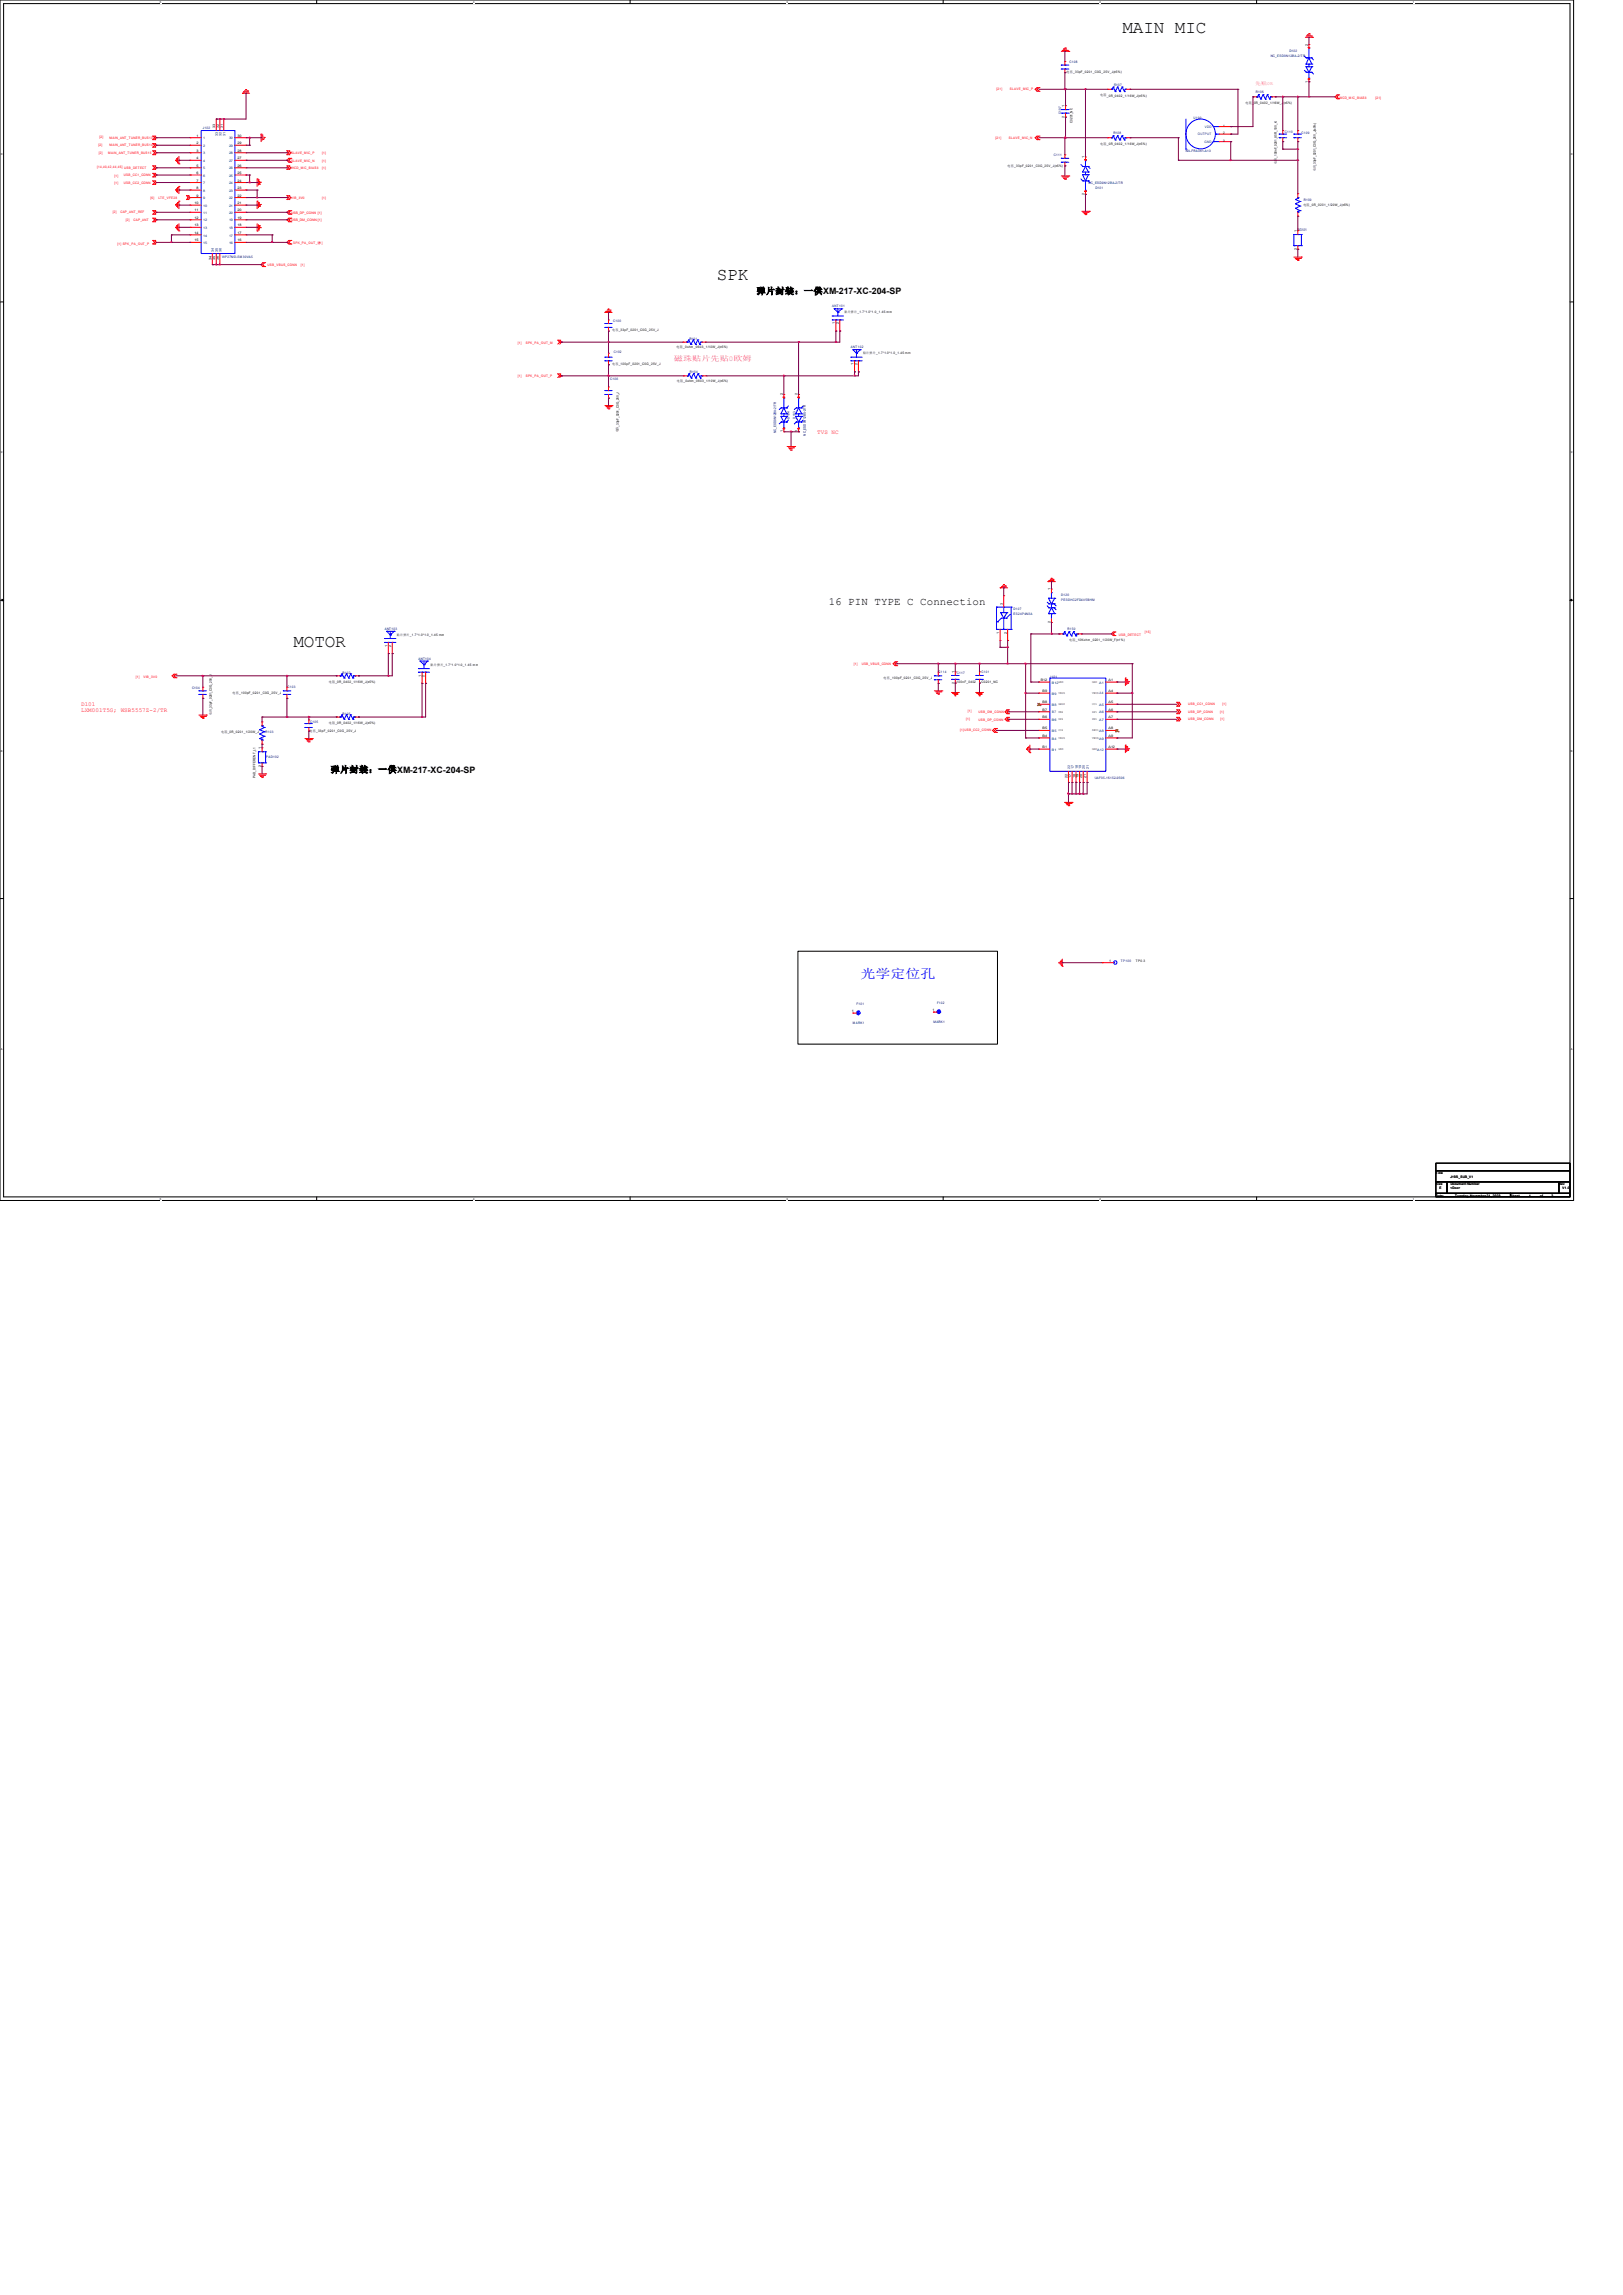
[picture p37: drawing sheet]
<svg xmlns="http://www.w3.org/2000/svg" width="210mm" height="297mm" viewBox="0 0 210 297" stroke-linecap="round" stroke-linejoin="round" font-family="sans-serif">
<defs><g id="words">
<g font-size="2.3">
<text x="145.2" y="4.3">MAIN MIC</text>
<text x="92.8" y="36.2">SPK</text>
<text x="38" y="83.8">MOTOR</text>
</g>
<text font-size="1.7" fill="#00f" x="111.3" y="126.6">光学定位孔</text>
<text font-size="1.4" x="107.2" y="78.4">16 PIN TYPE C Connection</text>
<g font-size="1.1">
<text x="97.9" y="38.1">弹片封装：一供XM-217-XC-204-SP</text>
<text x="42.8" y="100">弹片封装：一供XM-217-XC-204-SP</text>
</g>
<text font-size="1" fill="#f0f" x="87.2" y="46.8">磁珠贴片先贴0欧姆</text>
<g font-size=".8" fill="#f00">
<text x="105.7" y="56.2">TVS NC</text>
<text x="10.5" y="91.4">D101</text>
<text x="10.5" y="92.1">LXM001T5G; WSB5557Z-2/TR</text>
</g>
<text font-size=".6" fill="#f0f" x="162.4" y="11">先贴0R</text>
<text font-size=".5" fill="#000080" x="167.9" y="29.9">SG101</text>
<g font-size=".4">
<text x="169.3" y="5.9" transform="rotate(-90 169.3 5.9)">2</text>
<text x="138" y="9.4">电容_33pF_0201_C0G_25V_J(±5%)</text>
<text x="169.3" y="10.7" transform="rotate(-90 169.3 10.7)">1</text>
<text x="25.4" y="17.7">1</text>
<text x="27.9" y="16.6" transform="rotate(-90 27.9 16.6)">33</text>
<text x="28.3" y="16.6" transform="rotate(-90 28.3 16.6)">32</text>
<text x="28.8" y="16.6" transform="rotate(-90 28.8 16.6)">31</text>
<text x="30.7" y="17.7">30</text>
<text x="137.8" y="15.2" transform="rotate(-90 137.8 15.2)">2</text>
<text x="137.8" y="13.8" transform="rotate(-90 137.8 13.8)">1</text>
<text x="138.8" y="15.9" transform="rotate(-90 138.8 15.9)">C0201_NC</text>
<text x="142.4" y="12.5">电阻_0R_0402_1/16W_J(±5%)</text>
<text x="158.3" y="16.4">1</text>
<text x="158.3" y="17.4">2</text>
<text x="161.2" y="13.4">电阻_0R_0402_1/16W_J(±5%)</text>
<text x="25.4" y="18.7">2</text>
<text x="25.4" y="19.6">3</text>
<text x="25.4" y="20.6">4</text>
<text x="25.4" y="21.6">5</text>
<text x="25.4" y="22.5">6</text>
<text x="25.4" y="23.5">7</text>
<text x="30.7" y="23.5">24</text>
<text x="30.7" y="22.5">25</text>
<text x="30.7" y="21.6">26</text>
<text x="30.7" y="20.6">27</text>
<text x="30.7" y="19.6">28</text>
<text x="30.7" y="18.7">29</text>
<text x="130.4" y="21.6">电容_33pF_0201_C0G_25V_J(±5%)</text>
<text x="140.3" y="20.4" transform="rotate(-90 140.3 20.4)">1</text>
<text x="142.4" y="18.8">电阻_0R_0402_1/16W_J(±5%)</text>
<text x="158.3" y="18.3">3</text>
<text x="165.2" y="21.2" transform="rotate(-90 165.2 21.2)">电容_100nF_0201_X5R_10V_K</text>
<text x="170.3" y="22.2" transform="rotate(-90 170.3 22.2)">电容_33pF_0201_C0G_25V_J(±5%)</text>
<text x="25.2" y="26.4">10</text>
<text x="25.2" y="27.3">11</text>
<text x="25.2" y="28.3">12</text>
<text x="25.2" y="29.3">13</text>
<text x="25.4" y="24.5">8</text>
<text x="25.4" y="25.4">9</text>
<text x="30.7" y="29.3">18</text>
<text x="30.7" y="28.3">19</text>
<text x="30.7" y="27.3">20</text>
<text x="30.7" y="26.4">21</text>
<text x="30.7" y="25.4">22</text>
<text x="30.7" y="24.5">23</text>
<text x="140.3" y="25.2" transform="rotate(-90 140.3 25.2)">2</text>
<text x="168.7" y="26.6">电阻_0R_0201_1/20W_J(±5%)</text>
<text x="25.2" y="30.3">14</text>
<text x="25.2" y="31.2">15</text>
<text x="27.3" y="33.7" transform="rotate(-90 27.3 33.7)">34</text>
<text x="27.9" y="33.7" transform="rotate(-90 27.9 33.7)">35</text>
<text x="28.3" y="33.7" transform="rotate(-90 28.3 33.7)">36</text>
<text x="30.7" y="31.2">16</text>
<text x="30.7" y="30.3">17</text>
<text x="167.8" y="32.4" transform="rotate(-90 167.8 32.4)">2</text>
<text x="167.8" y="30" transform="rotate(-90 167.8 30)">1</text>
<text x="108" y="42" transform="rotate(-90 108 42)">1</text>
<text x="108.5" y="42" transform="rotate(-90 108.5 42)">2</text>
<text x="109.3" y="40.6">贴片弹片_1.7*1.0*1.0_1.45 mm</text>
<text x="79.2" y="47.2">电容_100pF_0201_C0G_25V_J</text>
<text x="79.2" y="42.9">电容_33pF_0201_C0G_25V_J</text>
<text x="87.5" y="45.1">电阻_0ohm_0603_1/10W_J(±5%)</text>
<text x="110.5" y="47.3" transform="rotate(-90 110.5 47.3)">1</text>
<text x="111" y="47.3" transform="rotate(-90 111 47.3)">2</text>
<text x="111.7" y="45.8">贴片弹片_1.7*1.0*1.0_1.45 mm</text>
<text x="87.6" y="49.4">电阻_0ohm_0603_1/10W_J(±5%)</text>
<text x="101.3" y="51.2" transform="rotate(-90 101.3 51.2)">2</text>
<text x="103.2" y="51.2" transform="rotate(-90 103.2 51.2)">2</text>
<text x="80.1" y="56" transform="rotate(-90 80.1 56)">电容_33pF_0201_C0G_25V_J</text>
<text x="101.3" y="56" transform="rotate(-90 101.3 56)">1</text>
<text x="103.2" y="56" transform="rotate(-90 103.2 56)">1</text>
<text x="135.9" y="76.4" transform="rotate(-90 135.9 76.4)">1</text>
<text x="50.1" y="83.7" transform="rotate(-90 50.1 83.7)">1</text>
<text x="50.6" y="83.7" transform="rotate(-90 50.6 83.7)">2</text>
<text x="51.4" y="82.3">贴片弹片_1.7*1.0*1.0_1.45 mm</text>
<text x="129.3" y="82" transform="rotate(-90 129.3 82)">1</text>
<text x="129.8" y="78.2" transform="rotate(-90 129.8 78.2)">3</text>
<text x="130.3" y="82" transform="rotate(-90 130.3 82)">2</text>
<text x="135.9" y="80.7" transform="rotate(-90 135.9 80.7)">2</text>
<text x="138.3" y="82.9">电阻_10Kohm_0201_1/20W_F(±1%)</text>
<text x="30.1" y="89.8">电容_100pF_0201_C0G_25V_J</text>
<text x="42.5" y="88.4">电阻_0R_0402_1/16W_J(±5%)</text>
<text x="54.5" y="87.6" transform="rotate(-90 54.5 87.6)">1</text>
<text x="55" y="87.6" transform="rotate(-90 55 87.6)">2</text>
<text x="55.7" y="86.2">贴片弹片_1.7*1.0*1.0_1.45 mm</text>
<text x="114.3" y="87.8">电容_100pF_0201_C0G_25V_J</text>
<text x="123.5" y="88.5" transform="rotate(-90 123.5 88.5)">2</text>
<text x="123.5" y="87.1" transform="rotate(-90 123.5 87.1)">1</text>
<text x="123.8" y="88.4">100nF_0402</text>
<text x="127" y="88.4">C0201_NC</text>
<text x="134.7" y="88.1">B12</text>
<text x="134.9" y="89.6">B9</text>
<text x="141.3" y="89.8">VBUS A4</text>
<text x="141.3" y="88.4">GND A1</text>
<text x="143.4" y="89.6">A4</text>
<text x="143.4" y="88.1">A1</text>
<text x="27.4" y="92.5" transform="rotate(-90 27.4 92.5)">电容_33pF_0201_C0G_25V_J</text>
<text x="28.6" y="94.9">电阻_0R_0201_1/20W_J</text>
<text x="40" y="94.8">电容_33pF_0201_C0G_25V_J</text>
<text x="42.5" y="93.7">电阻_0R_0402_1/16W_J(±5%)</text>
<text x="134.9" y="91">B8</text>
<text x="134.9" y="92">B7</text>
<text x="134.9" y="95.4">B4</text>
<text x="134.9" y="94.4">B5</text>
<text x="134.9" y="93">B6</text>
<text x="137" y="92.2">DN2</text>
<text x="141.3" y="95.6">VBUSA9</text>
<text x="141.3" y="92.2">DP1 A6</text>
<text x="141.3" y="93.2">DN1 A7</text>
<text x="141.3" y="94.7">SBU1A8</text>
<text x="141.3" y="91.3">CC1 A5</text>
<text x="143.4" y="95.4">A9</text>
<text x="143.4" y="94.4">A8</text>
<text x="143.4" y="93">A7</text>
<text x="143.4" y="92">A6</text>
<text x="143.4" y="91">A5</text>
<text x="33.1" y="100.7" transform="rotate(-90 33.1 100.7)">PAD_DIFFERENT_L1</text>
<text x="33.8" y="99.3" transform="rotate(-90 33.8 99.3)">2</text>
<text x="33.8" y="96.9" transform="rotate(-90 33.8 96.9)">1</text>
<text x="134.9" y="96.8">B1</text>
<text x="138.1" y="100.7" transform="rotate(-90 138.1 100.7)">22</text>
<text x="138.6" y="100.7" transform="rotate(-90 138.6 100.7)">17</text>
<text x="139.1" y="100.7" transform="rotate(-90 139.1 100.7)">18</text>
<text x="139.6" y="100.7" transform="rotate(-90 139.6 100.7)">19</text>
<text x="140" y="100.7" transform="rotate(-90 140 100.7)">20</text>
<text x="140.6" y="100.7" transform="rotate(-90 140.6 100.7)">21</text>
<text x="141.3" y="97.1">GNDA12</text>
<text x="143.4" y="96.8">A12</text>
<text x="143.5" y="124.5">1</text>
<text x="147" y="124.5">TP0.3</text>
<text x="110.2" y="131">1</text>
<text x="120.7" y="130.9">1</text>
<text x="185.8" y="151.9">Title</text>
<text x="185.8" y="153.4">Size</text>
<text x="185.8" y="154.9">Date:</text>
<text x="186.3" y="153.9">E</text>
<text x="187.7" y="153.9">&lt;Doc&gt;</text>
<text x="187.7" y="152.4">J19S_SUB_V1</text>
<text x="187.7" y="153.4">Document Number</text>
<text x="188.3" y="154.9">Tuesday, November 21, 2023</text>
<text x="195.5" y="154.9">Sheet</text>
<text x="197.9" y="154.9">1</text>
<text x="199.3" y="154.9">of</text>
<text x="200.8" y="154.9">2</text>
<text x="201.7" y="153.4">Rev</text>
<text x="202.2" y="153.9">V1.0</text>
</g>
<g font-size=".4" fill="#f00">
<text x="129" y="11.6">[21]</text>
<text x="130.7" y="11.6">SLAVE_MIC_P</text>
<text x="12.9" y="17.9">[2]</text>
<text x="14.2" y="18">MAIN_ANT_TUNER_BUS13</text>
<text x="128.8" y="18">[21]</text>
<text x="130.6" y="18">SLAVE_MIC_N</text>
<text x="173.3" y="12.9">WCD_MIC_BIAS3</text>
<text x="178" y="12.9">[21]</text>
<text x="12.6" y="21.8">[14,40,42,44,45] USB_DETECT</text>
<text x="12.7" y="18.9">[2]</text>
<text x="12.8" y="19.9">[2]</text>
<text x="14" y="19.9">MAIN_ANT_TUNER_BUS15</text>
<text x="14.2" y="18.9">MAIN_ANT_TUNER_BUS14</text>
<text x="14.8" y="22.9">[1]</text>
<text x="14.8" y="23.8">[1]</text>
<text x="16" y="22.8">USB_CC1_CONN</text>
<text x="16" y="23.7">USB_CC2_CONN</text>
<text x="37.7" y="21.9">WCD_MIC_BIAS3</text>
<text x="37.7" y="21">SLAVE_MIC_N</text>
<text x="37.7" y="20">SLAVE_MIC_P</text>
<text x="41.7" y="21.9">[1]</text>
<text x="41.7" y="20.9">[1]</text>
<text x="41.7" y="19.9">[1]</text>
<text x="14.6" y="27.5">[2]</text>
<text x="15.6" y="27.5">CAP_ANT_REF</text>
<text x="16.3" y="28.7">[2]</text>
<text x="17.3" y="28.7">CAP_ANT</text>
<text x="19.5" y="25.7">[6]</text>
<text x="20.5" y="25.7">LTE_VFE28</text>
<text x="37.7" y="28.6">USB_DM_CONN [1]</text>
<text x="37.7" y="27.6">USB_DP_CONN [1]</text>
<text x="37.7" y="25.8">VIB_3V0</text>
<text x="41.7" y="25.7">[1]</text>
<text x="15.2" y="31.7">[1] SPK_PA_OUT_P</text>
<text x="34.6" y="34.4">USB_VBUS_CONN</text>
<text x="37.9" y="31.5">SPK_PA_OUT_M[1]</text>
<text x="38.9" y="34.4">[1]</text>
<text x="67" y="44.5">[1]</text>
<text x="68" y="44.5">SPK_PA_OUT_M</text>
<text x="67" y="48.9">[1]</text>
<text x="68" y="48.9">SPK_PA_OUT_P</text>
<text x="144.8" y="82.3">USB_DETECT</text>
<text x="148.1" y="82">[16]</text>
<text x="17.6" y="87.7">[1]</text>
<text x="18.6" y="87.7">VIB_3V0</text>
<text x="110.5" y="86">[1]</text>
<text x="111.5" y="86">USB_VBUS_CONN</text>
<text x="124.3" y="94.6">[1]USB_CC2_CONN</text>
<text x="125" y="93.2">[1]</text>
<text x="125.2" y="92.2">[1]</text>
<text x="126.6" y="92.2">USB_DM_CONN</text>
<text x="126.6" y="93.3">USB_DP_CONN</text>
<text x="153.8" y="91.3">USB_CC1_CONN</text>
<text x="153.8" y="92.2">USB_DP_CONN</text>
<text x="153.8" y="93.2">USB_DM_CONN</text>
<text x="157.9" y="92.2">[1]</text>
<text x="158" y="93.2">[1]</text>
<text x="158.2" y="91.3">[1]</text>
</g>
<g font-size=".4" fill="#000080">
<text x="138.4" y="8.1">C108</text>
<text x="144.2" y="11.2">R107</text>
<text x="162.5" y="12">R106</text>
<text x="164.4" y="7.4">NC_ESD9N12BA-2/TR</text>
<text x="166.8" y="6.7">D102</text>
<text x="26.2" y="16.6">J102</text>
<text x="137.3" y="14.7" transform="rotate(-90 137.3 14.7)">C107</text>
<text x="144.1" y="17.3">R108</text>
<text x="154.4" y="15.4">U100</text>
<text x="166.3" y="17.2">C110</text>
<text x="168.4" y="17.3">C109</text>
<text x="136.4" y="20.2">C111</text>
<text x="140.8" y="23.7">NC_ESD9N12BA-2/TR</text>
<text x="153.5" y="19.7">NA-FRA381-A13</text>
<text x="141.7" y="24.5">D101</text>
<text x="168.7" y="26">R109</text>
<text x="28.7" y="33.4">WP27MD-SM30VA5</text>
<text x="79.3" y="41.7">C100</text>
<text x="107.7" y="39.8">ANT101</text>
<text x="79.4" y="45.7">C102</text>
<text x="89.2" y="43.9">R101</text>
<text x="110.1" y="45.1">ANT102</text>
<text x="79" y="49.2">C106</text>
<text x="89.3" y="48.3">R104</text>
<text x="100.4" y="56.1" transform="rotate(-90 100.4 56.1)">NC_ESD9N12BA-2/TR</text>
<text x="102.2" y="54.2" transform="rotate(-90 102.2 54.2)">D104</text>
<text x="103" y="54.2" transform="rotate(-90 103 54.2)">D103</text>
<text x="104.3" y="56.4" transform="rotate(-90 104.3 56.4)">NC_ESD9N12BA-2/TR</text>
<text x="137.3" y="77.1">D120</text>
<text x="137.3" y="77.7">PESDHC2FD4V5BHM</text>
<text x="49.8" y="81.5">ANT103</text>
<text x="131.2" y="79">D107</text>
<text x="131.2" y="79.5">ES24P4N3A</text>
<text x="138.1" y="81.5">R150</text>
<text x="24.9" y="89.2">C104</text>
<text x="37.2" y="89.1">C103</text>
<text x="44.3" y="87.2">R102</text>
<text x="54.1" y="85.4">ANT104</text>
<text x="121.5" y="87.1">C114</text>
<text x="123.8" y="87.2">C117</text>
<text x="127" y="87.1">C101</text>
<text x="135.9" y="87.7">J101</text>
<text x="34.4" y="94.9">R103</text>
<text x="40.1" y="93.5">C105</text>
<text x="44.3" y="92.5">R105</text>
<text x="34.5" y="98.1">PAD102</text>
<text x="141.7" y="100.8">UAF05-16152-9506</text>
<text x="145" y="124.5">TP100</text>
<text x="110.8" y="130.1">F101</text>
<text x="121.2" y="129.9">F102</text>
<text x="110.4" y="132.5">MARK1</text>
<text x="120.8" y="132.3">MARK1</text>
</g>
<g font-size=".4" fill="#004080">
<text x="28.2" y="17.7" transform="rotate(-90 28.2 17.7)">33</text>
<text x="28.7" y="17.7" transform="rotate(-90 28.7 17.7)">32</text>
<text x="29.2" y="17.7" transform="rotate(-90 29.2 17.7)">31</text>
<text x="155" y="17.5">OUTPUT</text>
<text x="155.9" y="16.6">VDD</text>
<text x="26.3" y="18">1</text>
<text x="26.3" y="19">2</text>
<text x="26.3" y="20">3</text>
<text x="26.3" y="21">4</text>
<text x="26.3" y="21.9">5</text>
<text x="26.3" y="22.9">6</text>
<text x="26.3" y="23.8">7</text>
<text x="29.6" y="23.8">24</text>
<text x="29.6" y="22.9">25</text>
<text x="29.6" y="21.9">26</text>
<text x="29.6" y="21">27</text>
<text x="29.6" y="20">28</text>
<text x="29.6" y="19">29</text>
<text x="29.6" y="18">30</text>
<text x="155.9" y="18.5">GND</text>
<text x="26.3" y="24.8">8</text>
<text x="26.3" y="25.8">9</text>
<text x="26.3" y="26.8">10</text>
<text x="26.3" y="27.7">11</text>
<text x="26.3" y="28.7">12</text>
<text x="26.3" y="29.6">13</text>
<text x="29.6" y="29.6">18</text>
<text x="29.6" y="28.7">19</text>
<text x="29.6" y="27.7">20</text>
<text x="29.6" y="26.8">21</text>
<text x="29.6" y="25.8">22</text>
<text x="29.6" y="24.8">23</text>
<text x="26.3" y="30.6">14</text>
<text x="26.3" y="31.6">15</text>
<text x="27.7" y="32.6" transform="rotate(-90 27.7 32.6)">34</text>
<text x="28.2" y="32.6" transform="rotate(-90 28.2 32.6)">35</text>
<text x="28.7" y="32.6" transform="rotate(-90 28.7 32.6)">36</text>
<text x="29.6" y="31.6">16</text>
<text x="29.6" y="30.6">17</text>
<text x="136.1" y="89.9">B9 VBUS</text>
<text x="136.1" y="88.5">B12GND</text>
<text x="136.1" y="91.4">B8 SBU2</text>
<text x="136.1" y="95.7">B4 VBUS</text>
<text x="136.1" y="94.7">B5 CC2</text>
<text x="136.1" y="93.3">B6 DP2</text>
<text x="136.2" y="92.3">B7</text>
<text x="136.1" y="97.2">B1 GND</text>
<text x="138.5" y="99.6" transform="rotate(-90 138.5 99.6)">22</text>
<text x="138.9" y="99.6" transform="rotate(-90 138.9 99.6)">17</text>
<text x="139.5" y="99.6" transform="rotate(-90 139.5 99.6)">18</text>
<text x="139.9" y="99.6" transform="rotate(-90 139.9 99.6)">19</text>
<text x="140.4" y="99.6" transform="rotate(-90 140.4 99.6)">20</text>
<text x="140.9" y="99.6" transform="rotate(-90 140.9 99.6)">21</text>
</g>
<g font-size=".3">
<text x="20.7" y=".4">5</text>
<text x="61.2" y=".4">4</text>
<text x="101.8" y=".4">3</text>
<text x="142.3" y=".4">2</text>
<text x="182.8" y=".4">1</text>
<text x=".1" y="20.1">D</text>
<text x="203.3" y="20.1">D</text>
<text x=".1" y="58.7">C</text>
<text x="203.3" y="58.7">C</text>
<text x=".1" y="97.3">B</text>
<text x="203.3" y="97.3">B</text>
<text x=".1" y="135.9">A</text>
<text x="203.3" y="135.9">A</text>
<text x="20.7" y="155.3">5</text>
<text x="61.2" y="155.3">4</text>
<text x="101.8" y="155.3">3</text>
<text x="142.3" y="155.3">2</text>
<text x="182.8" y="155.3">1</text>
</g>
</g></defs>
<path d="M0 0h203.6v155.4h-203.6zM.5 .5h202.7v154.4h-202.7z" fill="none" stroke="#000" stroke-width=".13"/>
<g fill="#fff">
<path d="M20.7 .1h.2v.4h-.2z"/>
<path d="M20.7 155h.2v.4h-.2z"/>
</g>
<path d="M41 0v.5M41 154.9v.5" fill="none" stroke="#000" stroke-width=".13"/>
<g fill="#fff">
<path d="M61.2 .1h.2v.4h-.2z"/>
<path d="M61.2 155h.2v.4h-.2z"/>
</g>
<path d="M81.5 0v.5M81.5 154.9v.5" fill="none" stroke="#000" stroke-width=".13"/>
<g fill="#fff">
<path d="M101.8 .1h.1v.4h-.1z"/>
<path d="M101.8 155h.1v.4h-.1z"/>
</g>
<path d="M122 0v.5M122 154.9v.5" fill="none" stroke="#000" stroke-width=".13"/>
<g fill="#fff">
<path d="M142.3 .1h.2v.4h-.2z"/>
<path d="M142.3 155h.2v.4h-.2z"/>
</g>
<path d="M162.6 0v.5M162.6 154.9v.5" fill="none" stroke="#000" stroke-width=".13"/>
<g fill="#fff">
<path d="M182.8 .1h.2v.4h-.2z"/>
<path d="M182.8 155h.2v.4h-.2z"/>
<path d="M.1 19.8h.2v.4h-.2z"/>
<path d="M203.3 19.8h.2v.4h-.2z"/>
<path d="M.1 58.4h.2v.4h-.2z"/>
<path d="M203.3 58.4h.2v.4h-.2z"/>
</g>
<path d="M0 39.1h.5M203.2 39.1h.4" fill="none" stroke="#000" stroke-width=".13"/>
<g fill="#fff">
<path d="M.1 97h.2v.4h-.2z"/>
<path d="M203.3 97h.2v.4h-.2z"/>
</g>
<path d="M0 77.7h.5M203.2 77.7h.4" fill="none" stroke="#000" stroke-width=".13"/>
<path d="M.3 77.6l.2 .1-.2 .1zM203.2 77.7l.2-.1v.2z" fill="#000" stroke="#000" stroke-width=".13"/>
<g fill="#fff">
<path d="M.1 135.6h.2v.4h-.2z"/>
<path d="M203.3 135.6h.2v.4h-.2z"/>
</g>
<path d="M0 116.3h.5M203.2 116.3h.4M103.3 123.1h25.8v12h-25.8zM185.8 150.5h17.4v1h-17.4zM185.8 151.5h17.4v1.5h-17.4zM185.8 153h1.4v1.4h-1.4zM185.8 154.4h9.7v.5h-9.7zM187.2 153h14.5v1.4h-14.5zM195.5 154.4h7.7v.5h-7.7zM201.7 153h1.5v1.4h-1.5z" fill="none" stroke="#000" stroke-width=".13"/>
<g fill="none" stroke="#f00" stroke-width=".13">
<path d="M19.8 18.1h.1M19.8 17.6h.1M19.8 19h.1M19.8 18.6h.1M19.8 19.5h.1M19.8 17.6l.2 .2-.2 .3M19.8 18.6l.2 .2-.2 .2M19.8 19.5l.2 .3-.2 .2M20 17.6h.1M20 18.1h.1M20 18.6h.1M20 19h.1"/>
<path d="M20 19.5h.1M20 17.6l.2 .2-.2 .3M20 18.6l.2 .2-.2 .2M20 19.5l.2 .3-.2 .2M24.6 17.8h.1M24.6 18.8h.1M24.6 19.8h.1M24.6 17.8h1.4M24.6 18.8h1.4M24.6 19.8h1.4M28 15.4h.1M28 15.4v1.5"/>
<path d="M28.4 15.4h.1M28.4 15.4v1.5M29 15.4h.1M29 15.4v1.5M30.4 17.8h1.4M30.4 18.8h1.4M30.4 19.8h1.4M31.4 12.1h.1M31.4 12.1h.9M31.5 11.9h.1M31.5 11.9h.7M31.6 11.8h.4"/>
<path d="M31.8 11.6h.1M31.8 19.8h.1M31.8 18.8h.1M31.8 17.8h.1M32 11.8h.1M33.8 17.4h.1M33.8 17.4v.9M33.9 17.5h.1M33.9 17.5v.7M34 18h.1M34 17.7v.3M34.2 17.8h.1"/>
<path d="M34.2 17.8v.1M37.1 19.5h.1M37.1 19.5l.3 .3-.3 .2M37.4 19.5h.1M37.4 19.5l.2 .3-.2 .2M134.2 11.3h.1M134.2 11.8h.1M134.2 17.6h.1M134.2 18.1h.1M134.2 11.3l-.3 .3 .3 .2M134.2 17.6l-.3 .2 .3 .3M134.5 11.3h.1"/>
<path d="M134.5 11.8h.1M134.5 17.6h.1M134.5 18.1h.1M134.5 11.3l-.3 .3 .3 .2M134.5 17.6l-.3 .2 .3 .3M137.3 6.6h1M137.5 6.5h.6M137.6 6.3h.1M137.6 6.3h.4M137.8 6.2h.1M137.8 8h.1M137.8 9.4h.1"/>
<path d="M137.8 8v.4M137.8 8.9v.5M137.9 6.2h.1M137.9 13.7h.1M137.9 15.2h.1M137.9 13.7v.5M137.9 14.6v.6M138.1 6.5h.1M138.3 6.6h.1M143.3 11.6h.1M143.3 17.8h.1M143.3 11.6h.5"/>
<path d="M143.3 17.8h.5M145.7 11.6h.5M145.7 17.8h.5M146.2 11.6h.1M146.2 17.8h.1M157.8 16.4h1.5M157.8 17.4h1.5M157.8 18.3h1.5M159.3 16.4h.1M159.3 17.4h.1M159.3 18.3h.1M162.1 12.5h.1"/>
<path d="M162.1 12.5h.5M164.5 12.5h.5M165 12.5h.1M166 16.9h.1M166 18.3h.1M166 16.9v.5M166 17.8v.5M167.9 16.9h.1M167.9 18.3h.1M167.9 16.9v.5M167.9 17.8v.5M168.9 4.8h.9"/>
<path d="M169 4.7h.7M169.2 4.5h.1M169.2 4.5h.4M169.3 4.4h.1M169.4 10.6h.1M169.4 5.8h.1M169.4 5.8v.5M169.4 10.1v.5M169.4 4.4h.1M169.7 4.7h.1M169.8 4.8h.1M173 12.8h.1"/>
<path d="M173 12.3h.1M173 12.3l-.2 .2 .2 .3M173.2 12.3h.1M173.2 12.8h.1M173.2 12.3l-.2 .2 .2 .3M19.8 31.1h.1M19.8 31.6h.1M19.8 22.4h.1M19.8 22.9h.1M19.8 23.9h.1M19.8 23.4h.1M19.8 27.7h.1"/>
<path d="M19.8 27.3h.1M19.8 28.7h.1M19.8 28.2h.1M19.8 21.5h.1M19.8 21.9h.1M19.8 20h.1M19.8 31.1l.2 .3-.2 .2M19.8 22.4l.2 .2-.2 .3M19.8 23.4l.2 .2-.2 .3M19.8 27.3l.2 .2-.2 .2M19.8 28.2l.2 .2-.2 .3M19.8 21.5l.2 .2-.2 .2"/>
<path d="M20 31.6h.1M20 31.1h.1M20 22.9h.1M20 22.4h.1M20 23.4h.1M20 23.9h.1M20 27.3h.1M20 27.7h.1M20 28.2h.1M20 28.7h.1M20 21.9h.1M20 21.5h.1"/>
<path d="M20 20h.1M20 31.1l.2 .3-.2 .2M20 22.4l.2 .2-.2 .3M20 23.4l.2 .2-.2 .3M20 27.3l.2 .2-.2 .2M20 28.2l.2 .2-.2 .3M20 21.5l.2 .2-.2 .2M22.7 29.5h.1M22.7 26.5h.1M22.7 20.8h.1M22.7 24.6h.1M22.7 20.7v.1"/>
<path d="M22.7 26.5v.1M22.7 29.4v.1M22.9 29.2h.1M22.9 26.7h.1M22.9 20.5h.1M22.9 24.8h.1M22.9 20.5v.4M22.9 24.4v.4M22.9 26.3v.4M22.9 29.2v.4M23 29.8h.1M23 26.2h.1"/>
<path d="M23 21.1h.1M23 24.3h.1M23 20.4v.7M23 24.3v.6M23 26.2v.7M23 29.1v.7M23.2 29.9h.1M23.2 26h.1M23.2 21.2h.1M23.2 24.1h.1M23.2 20.2v1M23.2 24.1v1"/>
<path d="M23.2 26v1M23.2 29v.9M24.1 25.8h.1M24.1 25.3h.1M24.1 25.3l.2 .3-.2 .2M24.3 25.3h.1M24.3 25.8h.1M24.3 25.3l.3 .3M24.6 20.7h.1M24.6 21.7h.1M24.6 22.6h.1M24.6 23.6h.1"/>
<path d="M24.6 24.6h.1M24.6 25.6h.1M24.6 26.5h.1M24.6 27.5h.1M24.6 28.4h.1M24.6 29.4h.1M24.6 30.4h.1M24.6 31.4h.1M24.6 27.5h1.4M24.6 25.6l-.3 .2M24.6 20.7h1.4M24.6 21.7h1.4"/>
<path d="M24.6 22.6h1.4M24.6 23.6h1.4M24.6 24.6h1.4M24.6 25.6h1.4M24.6 26.5h1.4M24.6 28.4h1.4M24.6 29.4h1.4M24.6 30.4h1.4M24.6 31.4h1.4M27.5 34.2h.1M27.5 32.8v1.4M28 34.2h.1"/>
<path d="M28 32.8v1.4M28.4 34.2h.1M28.4 32.8v1.4M30.4 27.5h1.4M30.4 20.7h1.4M30.4 21.7h1.4M30.4 22.6h1.4M30.4 23.6h1.4M30.4 24.6h1.4M30.4 25.6h1.4M30.4 26.5h1.4M30.4 28.4h1.4"/>
<path d="M30.4 29.4h1.4M30.4 30.4h1.4M30.4 31.4h1.4M31.8 31.4h.1M31.8 30.4h.1M31.8 29.4h.1M31.8 28.4h.1M31.8 27.5h.1M31.8 26.5h.1M31.8 25.6h.1M31.8 24.6h.1M31.8 23.6h.1"/>
<path d="M31.8 22.6h.1M31.8 21.7h.1M31.8 20.7h.1M33.3 29.9h.1M33.3 26h.1M33.3 23.2h.1M33.3 23.2v.9M33.3 26v1M33.3 29v.9M33.4 29.8h.1M33.4 26.2h.1M33.4 23.3h.1"/>
<path d="M33.4 23.3v.7M33.4 26.2v.7M33.4 29.1v.7M33.6 29.2h.1M33.6 26.7h.1M33.6 23.8h.1M33.6 23.5v.3M33.6 26.3v.4M33.6 29.2v.4M33.7 29.5h.1M33.7 26.5h.1M33.7 23.6h.1"/>
<path d="M33.7 23.6v.1M33.7 26.5v.1M33.7 29.4v.1M34 34.5h.1M34 34h.1M34 34l-.2 .2 .2 .3M34.2 34h.1M34.2 34.5h.1M34.2 34l-.2 .2 .2 .3M37.1 21.9h.1M37.1 21.5h.1M37.1 20h.1"/>
<path d="M37.1 25.8h.1M37.1 25.3h.1M37.1 21.5l.3 .2-.3 .2M37.1 25.3l.3 .3-.3 .2M37.4 31.6h.1M37.4 31.1h.1M37.4 28.7h.1M37.4 28.2h.1M37.4 27.7h.1M37.4 27.3h.1M37.4 21.9h.1M37.4 21.5h.1"/>
<path d="M37.4 20.5h.1M37.4 21h.1M37.4 20h.1M37.4 25.8h.1M37.4 25.3h.1M37.4 31.1l-.3 .3 .3 .2M37.4 28.2l-.3 .2 .3 .3M37.4 27.3l-.3 .2 .3 .2M37.4 21.5l.2 .2-.2 .2M37.4 20.5l-.3 .2 .3 .3M37.4 25.3l.2 .3-.2 .2M37.6 31.1h.1"/>
<path d="M37.6 31.6h.1M37.6 28.2h.1M37.6 28.7h.1M37.6 27.3h.1M37.6 27.7h.1M37.6 21h.1M37.6 20.5h.1M37.6 31.1l-.2 .3 .2 .2M37.6 28.2l-.2 .2 .2 .3M37.6 27.3l-.2 .2 .2 .2M37.6 20.5l-.2 .2 .2 .3M137.3 22.8h1"/>
<path d="M137.5 22.9h.6M137.6 23.1h.1M137.6 23.1h.4M137.8 23.2h.1M137.8 21.5h.1M137.8 20h.1M137.8 20v.5M137.8 21v.5M137.9 23.2h.1M138.1 22.9h.1M138.3 22.8h.1M140 27.3h1"/>
<path d="M140.1 27.5h.7M140.3 27.6h.1M140.3 27.6h.4M140.4 27.8h.1M140.5 20.3h.1M140.5 25.1h.1M140.5 20.3v.5M140.5 24.6v.5M140.5 27.8h.1M140.8 27.5h.1M141 27.3h.1M167.4 33.3h1"/>
<path d="M167.6 33.4h.7M167.7 33.6h.1M167.7 33.6h.4M167.9 33.7h.1M167.9 25.1h.1M167.9 28h.1M167.9 32.3h.1M167.9 29.8h.1M167.9 25.1v.5M167.9 27.5v.5M167.9 29.8v.6M167.9 31.8v.5"/>
<path d="M168 33.7h.1M168.3 33.4h.1M168.4 33.3h.1M72.2 44h.1M72.2 48.4h.1M72.2 44l.2 .3M72.2 48.4l.2 .2M72.4 44.3h.1M72.4 44h.1M72.4 48.6h.1M72.4 48.4h.1M72.4 44.3l-.2 .2"/>
<path d="M72.4 44l.2 .3M72.4 48.6l-.2 .3M72.4 48.4l.2 .2M72.6 44.3h.1M72.6 48.6h.1M72.6 44.3l-.2 .2M72.6 48.6l-.2 .3M78.3 40.4h.1M78.3 52.5h.9M78.3 40.4h.9M78.4 40.3h.1M78.4 52.6h.7"/>
<path d="M78.4 40.3h.7M78.6 52.8h.1M78.6 52.8h.4M78.6 40.1h.4M78.7 40h.1M78.7 52.9h.1M78.7 45.7h.1M78.7 47.2h.1M78.7 41.4h.1M78.7 42.8h.1M78.7 50.1h.1M78.7 51.5h.1"/>
<path d="M78.7 41.4v.5M78.7 42.4v.4M78.7 45.7v.5M78.7 46.7v.5M78.7 50.1v.4M78.7 51.1v.4M78.8 52.9h.1M79 40.1h.1M79.1 52.6h.1M79.2 52.5h.1M88.4 44.3h.1M88.4 44.3h.5"/>
<path d="M88.4 48.6h.1M88.4 48.6h.5M90.8 44.3h.5M90.8 48.6h.6M91.3 44.3h.1M91.4 48.6h.1M101.4 55.9h.1M101.4 51.1h.1M101.4 51.1v.4M101.4 55.4v.5M101.9 57.8h.9M102 58h.7"/>
<path d="M102.2 58.1h.1M102.2 58.1h.3M102.3 58.3h.1M102.4 58.3h.1M102.7 58h.1M102.8 57.8h.1M103.3 55.9h.1M103.3 51.1h.1M103.3 51.1v.4M103.3 55.4v.5M108.2 42.8h.1M108.2 41.4v1.4"/>
<path d="M108.7 42.8h.1M108.7 41.4v1.4M110.6 48.1h.1M110.6 46.7v1.4M111.1 48.1h.1M111.1 46.7v1.4M129.4 76.1h.1M129.4 76.1h1M129.6 75.9h.1M129.6 75.9h.6M129.7 75.8h.4M129.8 75.6h.1"/>
<path d="M129.8 75.6h.2M129.9 77.1h.1M129.9 77.1v1.5M130.1 75.8h.1M135.6 75.3h.1M135.6 75.3h1M135.7 75.1h.1M135.7 75.1h.7M135.9 75h.4M136 74.8h.1M136.1 76.2h.1M136.1 76.2v.5"/>
<path d="M136.3 75h.1M22.5 87.2h.1M22.5 87.7h.1M22.5 87.2l-.2 .3 .2 .2M22.8 87.2h.1M22.8 87.7h.1M22.8 87.2l-.3 .3 .3 .2M25.7 92.5h1M25.9 92.7h.7M26 92.8h.1M26 92.8h.4M26.2 93h.1"/>
<path d="M26.2 88.9h.1M26.2 90.4h.1M26.2 88.9v.5M26.2 89.9v.5M26.3 93h.1M26.6 92.7h.1M26.7 92.5h.1M33.9 99.2h.1M33.9 96.8h.1M33.9 93.4h.1M33.9 96.3h.1M33.9 93.4v.5"/>
<path d="M33.9 95.8v.5M33.9 96.8v.5M33.9 98.7v.5M37.1 88.9h.1M37.1 90.4h.1M37.1 88.9v.5M37.1 89.9v.5M39.5 95.6h.9M39.6 95.7h.7M39.8 95.9h.1M39.8 95.9h.3M39.9 96h.1"/>
<path d="M40 93.2h.1M40 94.6h.1M40 93.2v.4M40 94.1v.5M40 96h.1M40.3 95.7h.1M40.4 95.6h.1M43.5 87.5h.1M43.5 92.8h.1M43.5 87.5h.5M43.5 92.8h.5M45.9 87.5h.5"/>
<path d="M45.9 92.8h.5M46.4 87.5h.1M46.4 92.8h.1M50.2 84.6h.1M50.2 83.1v1.5M50.8 84.6h.1M50.8 83.1v1.5M54.6 88.4h.1M54.6 87v1.4M55.1 88.4h.1M55.1 87v1.4M115.8 85.6h.1"/>
<path d="M115.8 86.1h.1M115.8 85.6l-.2 .3 .2 .2M116 85.6h.1M116 86.1h.1M116 85.6l-.2 .3 .2 .2M120.9 89.4h1M121.1 89.5h.7M121.2 89.7h.1M121.2 89.7h.4M121.4 89.8h.1M121.4 87h.1M121.4 88.4h.1"/>
<path d="M121.4 87v.5M121.4 88v.4M121.5 89.8h.1M121.8 89.5h.1M121.9 89.4h.1M123.1 89.6h.1M123.1 89.6h1M123.3 89.7h.1M123.3 89.7h.7M123.4 89.9h.4M123.6 90h.1M123.6 87h.1"/>
<path d="M123.6 88.4h.1M123.6 87v.4M123.6 87.9v.5M123.8 89.9h.1M126.3 89.6h.1M126.3 89.6h1M126.4 89.7h.1M126.4 89.7h.7M126.6 89.9h.4M126.7 90h.1M126.7 87h.1M126.7 88.4h.1"/>
<path d="M126.7 87v.4M126.7 87.9v.5M127 89.9h.1M128.7 94.3h.1M128.7 94.8h.1M128.7 94.3l-.3 .2 .3 .3M128.9 94.3h.1M128.9 94.8h.1M128.9 94.3l-.2 .2 .2 .3M129.4 82.9h.1M129.4 81.4v1.5M130.3 92.4h.1"/>
<path d="M130.3 91.9h.1M130.3 93.3h.1M130.3 92.8h.1M130.3 91.9l-.3 .2 .3 .3M130.3 92.8l-.3 .3 .3 .2M130.4 82.9h.1M130.4 81.4v1.5M130.5 92.4h.1M130.5 91.9h.1M130.5 93.3h.1M130.5 92.8h.1M130.5 91.9l-.2 .2 .2 .3"/>
<path d="M130.5 92.8l-.2 .3 .2 .2M132.8 97h.1M132.8 96.9v.1M133 96.7h.1M133 96.7v.4M133.1 97.3h.1M133.1 96.6v.7M133.3 97.4h.1M133.3 96.4v1M134.4 91.1h.1M134.4 89.7h.1M134.4 88.3h.1"/>
<path d="M134.4 92.1h.1M134.4 96.9h.1M134.4 95.5h.1M134.4 94.5h.1M134.4 93.1h.1M134.4 89.7h1.4M134.4 91.1h1.4M134.4 88.3h1.4M134.4 96.9h1.4M134.4 95.5h1.4M134.4 94.5h1.4M134.4 93.1h1.4"/>
<path d="M134.4 92.1h1.4M136.1 80.6h.1M136.1 80.1v.5M137 82h.1M137 82h.5M138.3 99.8v1.5M138.7 99.8v1.5M139.2 99.8v1.5M139.4 82h.6M139.7 99.8v1.5M140 82h.1M140.2 99.8v1.5"/>
<path d="M140.7 99.8v1.5M143.1 89.7h1.4M143.1 91.1h1.4M143.1 88.3h1.4M143.1 96.9h1.4M143.1 95.5h1.4M143.1 94.5h1.4M143.1 93.1h1.4M143.1 92.1h1.4M144.1 82.3h.1M144.1 81.8h.1M144.1 81.8l-.3 .2 .3 .3"/>
<path d="M144.3 81.8h.1M144.3 82.3h.1M144.3 81.8l-.2 .2 .2 .3M144.5 96.9h.1M144.5 95.5h.1M144.5 94.5h.1M144.5 93.1h.1M144.5 92.1h.1M144.5 91.1h.1M144.5 89.7h.1M144.5 88.3h.1M145.6 96.4h.1"/>
<path d="M145.6 87.8h.1M145.6 87.8v.9M145.6 96.4v1M145.8 96.6h.1M145.8 87.9h.1M145.8 87.9v.7M145.8 96.6v.7M145.9 97.1h.1M145.9 88.4h.1M145.9 88.1v.3M145.9 96.7v.4M146 96.9h.1"/>
<path d="M146 88.2h.1M146 88.2v.1M146 96.9v.1M152.3 91.4h.1M152.3 90.9h.1M152.3 92.4h.1M152.3 91.9h.1M152.3 93.3h.1M152.3 92.8h.1M152.3 90.9l.2 .2-.2 .3M152.3 91.9l.2 .2-.2 .3M152.3 92.8l.2 .3-.2 .2"/>
<path d="M152.5 91.4h.1M152.5 90.9h.1M152.5 92.4h.1M152.5 91.9h.1M152.5 93.3h.1M152.5 92.8h.1M152.5 90.9l.3 .2-.3 .3M152.5 91.9l.3 .2-.3 .3M152.5 92.8l.3 .3-.3 .2M33.4 100.2h1M33.6 100.3h.6M33.7 100.5h.1"/>
<path d="M33.7 100.5h.4M33.9 100.6h.1M34 100.6h.1M34.2 100.3h.1M34.4 100.2h.1M137.8 103.8h.9M137.9 104h.7M138 104.1h.1M138 104.1h.4M138.2 104.3h.1M138.3 101.3h.1M138.3 104.3h.1"/>
<path d="M138.6 104h.1M138.7 103.8h.1M138.7 101.3h.1M139.2 101.3h.1M139.7 101.3h.1M140.2 101.3h.1M140.7 101.3h.1M110.4 131.1h.1M110.4 131.1h.4M120.8 131h.1M120.8 131h.4M137 124.6h.1"/>
<path d="M137 124.5v.1M137.2 124.4h.1M137.2 124.4v.4M137.3 124.9h.1M137.3 124.2v.7M137.5 125.1h.1M137.5 124.1v1M142.6 124.6h.1M142.6 124.6h1.5"/>
</g>
<g fill="none" stroke="#00f" stroke-width=".13">
<path d="M26 16.9h4.4v15.9h-4.4zM137.3 8.4h.1M137.3 8.9h.1M137.3 8.4h1M137.3 8.9h1M137.4 14.2h.1M137.4 14.6h.1M137.4 14.2h.9M137.4 14.6h.9M137.8 8.4h.1M137.8 8.9h.1M137.9 14.2h.1"/>
<path d="M137.9 14.6h.1M143.8 11.6h.1M143.8 17.8h.1M143.9 11.6h.1M143.9 17.8h.1M144.1 11.3h.1M144.1 17.6h.1M144.1 11.3l.2 .6M144.1 11.3l-.2 .3M144.1 17.6l.2 .5M144.1 17.6l-.2 .2M144.3 11.9h.1"/>
<path d="M144.3 18.1h.1M144.6 11.3h.1M144.6 17.6h.1M144.6 11.3l.3 .6M144.6 11.3l-.3 .6M144.6 17.6l.3 .5M144.6 17.6l-.3 .5M144.9 11.9h.1M144.9 18.1h.1M145.2 11.3h.1M145.2 17.6h.1M145.2 11.3l.3 .6"/>
<path d="M145.2 11.3l-.3 .6M145.2 17.6l.3 .5M145.2 17.6l-.3 .5M145.5 11.9h.1M145.5 18.1h.1M145.6 11.6h.1M145.6 17.8h.1M145.6 11.6l-.1 .3M145.6 17.8l-.1 .3M145.7 11.6h.1M145.7 17.8h.1M153.5 19.3h.1"/>
<path d="M153.5 15.4v3.9M157 16.4h.1M157 18.3h.1M157 16.4h.8M157 18.3h.8M157.3 17.4h.1M157.3 17.4h.5M162.6 12.5h.1M162.7 12.5h.1M162.9 12.2h.1M162.9 12.2l.3 .6M162.9 12.2l-.2 .3"/>
<path d="M163.2 12.8h.1M163.4 12.2h.1M163.4 12.2l.3 .6M163.4 12.2l-.2 .6M163.7 12.8h.1M164 12.2h.1M164 12.2l.3 .6M164 12.2l-.3 .6M164.3 12.8h.1M164.4 12.5h.1M164.4 12.5l-.1 .3M164.5 12.5h.1"/>
<path d="M165.5 17.4h.1M165.5 17.8h.1M165.5 17.4h1M165.5 17.8h1M166 17.4h.1M166 17.8h.1M167.4 17.4h.1M167.4 17.8h.1M167.4 17.4h1M167.4 17.8h1M167.9 17.4h.1M167.9 17.8h.1"/>
<path d="M168.8 7.3l.2 .2M168.8 9.1l.2 .3M169 8.3h.1M169 8.6h.1M169 8.3h.8M169 8.6l.4 .8M169 8.6h.8M169 7.5h.1M169 9.4h.1M169 7.5h.7M169 9.4h.7M169.4 6.3h.1"/>
<path d="M169.4 10.1h.1M169.4 7.5h.1M169.4 8.3h.1M169.4 9.4h.1M169.4 6.3v1.2M169.4 8.3v.3M169.4 9.4v.7M169.4 7.5l.4 .8M169.4 7.5l-.4 .8M169.7 7.5h.1M169.7 9.4h.1M169.7 7.5l.3 .2"/>
<path d="M169.7 9.4l.3 .2M169.8 8.3h.1M169.8 8.6h.1M169.8 8.6l-.4 .8M107.9 40h.1M107.9 40h1M107.9 40l.5 .4M108.4 40v.9M108.9 40h.1M108.9 40l-.5 .4M137.3 21h.1M137.3 20.5h.1"/>
<path d="M137.3 21h1M137.3 20.5h1M137.8 21h.1M137.8 20.5h.1M139.9 23.2l.2 .2M139.9 21.3l.2 .2M140.1 22.6h.1M140.1 22.3h.1M140.1 22.6l.4 .8M140.1 22.6h.7M140.1 22.3h.7M140.1 23.4h.1"/>
<path d="M140.1 21.5h.1M140.1 23.4h.7M140.1 21.5h.7M140.5 24.6h.1M140.5 20.8h.1M140.5 23.4h.1M140.5 22.6h.1M140.5 21.5h.1M140.5 20.8v.7M140.5 22.3v.3M140.5 23.4v1.2M140.5 21.5l.3 .8"/>
<path d="M140.5 21.5l-.4 .8M140.8 23.4h.1M140.8 21.5h.1M140.8 23.4l.3 .2M140.8 21.5l.3 .3M140.8 22.6h.1M140.8 22.3h.1M140.8 22.6l-.3 .8M167.4 30.4h.1M167.4 31.8h.1M167.4 30.4h1M167.4 30.4v1.4"/>
<path d="M167.4 31.8h1M167.6 27h.1M167.6 26.4h.1M167.6 25.8h.1M167.6 27l.6 .3M167.6 26.4l.6 .3M167.6 25.8l.6 .3M167.9 27.5h.1M167.9 25.6h.1M167.9 27.3h.1M167.9 25.7h.1M167.9 31.8h.1"/>
<path d="M167.9 30.4h.1M167.9 25.6v.1M167.9 27.3v.2M167.9 25.7l-.3 .1M168.2 27.3h.1M168.2 26.7h.1M168.2 26.1h.1M168.2 27.3h-.3M168.2 26.7l-.6 .3M168.2 26.1l-.6 .3M168.4 30.4h.1M168.4 31.8h.1"/>
<path d="M168.4 30.4v1.4M78.3 46.2h.1M78.3 46.7h.1M78.3 41.9h.1M78.3 42.4h.1M78.3 50.5h.1M78.3 51.1h.1M78.3 46.2h.9M78.3 46.7h.9M78.3 41.9h.9M78.3 42.4h.9M78.3 50.5h.9"/>
<path d="M78.3 51.1h.9M78.7 46.2h.1M78.7 46.7h.1M78.7 41.9h.1M78.7 42.4h.1M78.7 50.5h.1M78.7 51.1h.1M88.9 44.3h.1M88.9 48.6h.1M89 44.3h.1M89 48.6h.1M89.1 44h.1"/>
<path d="M89.1 44l.3 .6M89.1 44l-.1 .3M89.2 48.3h.1M89.2 48.3l.3 .6M89.2 48.3l-.2 .3M89.4 44.6h.1M89.5 48.9h.1M89.7 44h.1M89.7 44l.3 .6M89.7 44l-.3 .6M89.7 48.3h.1M89.7 48.3l.3 .6"/>
<path d="M89.7 48.3l-.2 .6M90 44.6h.1M90 48.9h.1M90.3 44h.1M90.3 44l.3 .6M90.3 44l-.3 .6M90.3 48.3h.1M90.3 48.3l.3 .6M90.3 48.3l-.3 .6M90.6 44.6h.1M90.6 48.9h.1M90.7 44.3h.1"/>
<path d="M90.7 44.3l-.1 .3M90.7 48.6h.1M90.7 48.6l-.1 .3M90.8 44.3h.1M90.8 48.6h.1M101 53.6h.1M101 53.9h.1M101 53.6h.8M101 53.9l.4 .7M101 53.9h.8M101.1 52.8h.1M101.1 54.6h.1"/>
<path d="M101.1 52.8l-.3 .2M101.1 52.8h.7M101.1 54.6l-.3 .3M101.1 54.6h.7M101.4 51.5h.1M101.4 55.4h.1M101.4 52.8h.1M101.4 53.6h.1M101.4 54.6h.1M101.4 51.5v1.3M101.4 53.6v.3M101.4 54.6v.8"/>
<path d="M101.4 52.8l-.4 .8M101.4 52.8l.4 .8M101.8 52.8h.1M101.8 54.6h.1M101.8 53.6h.1M101.8 53.9h.1M101.8 53.9l-.4 .7M102 52.5l-.2 .3M102 54.4l-.2 .2M103 53.6h.1M103 53.9h.1M103 53.6h.8"/>
<path d="M103 53.9h.8M103 53.9l.3 .7M103 52.8h.1M103 54.6h.1M103 52.8h.7M103 54.6h.7M103 52.8l-.2 .2M103 54.6l-.2 .3M103.3 51.5h.1M103.3 55.4h.1M103.3 52.8h.1M103.3 53.6h.1"/>
<path d="M103.3 54.6h.1M103.3 51.5v1.3M103.3 53.6v.3M103.3 54.6v.8M103.3 52.8l-.3 .8M103.3 52.8l.5 .8M103.7 52.8h.1M103.7 54.6h.1M103.8 53.6h.1M103.8 53.9h.1M103.8 53.9l-.5 .7M103.9 52.5l-.2 .3"/>
<path d="M103.9 54.4l-.2 .2M107.7 40.9h.1M107.7 41.4h.1M107.7 40.9h1.4M107.7 41.4h1.4M108.2 41.4h.1M108.4 40.4h.1M108.7 41.4h.1M110.1 46.2h.1M110.1 46.7h.1M110.1 46.2h1.4M110.1 46.7h1.4"/>
<path d="M110.4 45.3h.1M110.4 45.3h.9M110.4 45.3l.4 .4M110.6 46.7h.1M110.8 45.7h.1M110.8 45.3v.9M111.1 46.7h.1M111.3 45.3h.1M111.3 45.3l-.5 .4M128.9 78.6h.1M128.9 78.6v2.8M128.9 78.6h2"/>
<path d="M129.5 79.3h.1M129.5 79.3l.4 .7M129.5 79.3h.8M129.9 78.6h.1M129.9 78.6v.7M130.3 79.3h.1M130.3 79.3l-.4 .7M130.7 79.5h.1M130.7 79.5l-.5 .5M130.9 78.6h.1M130.9 78.6v2.8M135.5 78.4l.2 .3"/>
<path d="M135.5 77.9l.2 .2M135.7 79.4h.1M135.7 77.4h.1M135.7 79.4h.8M135.7 77.4l.4 .7M135.7 77.4h.8M135.7 78.7h.1M135.7 78.1h.1M135.7 78.7h.7M135.7 78.1h.7M136.1 78.7h.1M136.1 78.1h.1"/>
<path d="M136.1 76.7h.1M136.1 79.4h.1M136.1 78.7l-.4 .7M136.1 78.7l.4 .7M136.1 76.7v.7M136.1 78.1v.6M136.1 79.4v.7M136.4 78.7h.1M136.4 78.1h.1M136.4 78.7l.3 .2M136.4 78.1l.3 .3M136.5 79.4h.1"/>
<path d="M136.5 77.4h.1M136.5 77.4l-.4 .7M25.7 89.4h.1M25.7 89.9h.1M25.7 89.4h1M25.7 89.9h1M26.2 89.4h.1M26.2 89.9h.1M33.4 97.3h.1M33.4 98.7h.1M33.4 97.3v1.4M33.4 97.3h1"/>
<path d="M33.4 98.7h1M33.6 95.6h.1M33.6 95h.1M33.6 94.4h.1M33.6 95.6l.3 .1M33.6 95l.6 .3M33.6 94.4l.6 .3M33.9 98.7h.1M33.9 97.3h.1M33.9 95.8h.1M33.9 93.9h.1M33.9 95.7h.1"/>
<path d="M33.9 94h.1M33.9 93.9v.1M33.9 95.7v.1M33.9 94l.3 .1M34.2 95.3h.1M34.2 94.7h.1M34.2 94.1h.1M34.2 95.3l-.6 .3M34.2 94.7l-.6 .3M34.2 94.1l-.6 .3M34.4 97.3h.1M34.4 98.7h.1"/>
<path d="M34.4 97.3v1.4M36.7 89.4h.1M36.7 89.9h.1M36.7 89.4h.9M36.7 89.9h.9M37.1 89.4h.1M37.1 89.9h.1M39.5 93.6h.1M39.5 94.1h.1M39.5 93.6h.9M39.5 94.1h.9M40 93.6h.1"/>
<path d="M40 94.1h.1M44 87.5h.1M44 92.8h.1M44.1 87.5h.1M44.1 92.8h.1M44.2 87.2h.1M44.2 92.5h.1M44.2 87.2l.3 .6M44.2 87.2l-.1 .3M44.2 92.5l.3 .6M44.2 92.5l-.1 .3M44.5 87.8h.1"/>
<path d="M44.5 93.1h.1M44.8 87.2h.1M44.8 92.5h.1M44.8 87.2l.3 .6M44.8 87.2l-.3 .6M44.8 92.5l.3 .6M44.8 92.5l-.3 .6M45.1 87.8h.1M45.1 93.1h.1M45.4 87.2h.1M45.4 92.5h.1M45.4 87.2l.3 .6"/>
<path d="M45.4 87.2l-.3 .6M45.4 92.5l.3 .6M45.4 92.5l-.3 .6M45.7 87.8h.1M45.7 93.1h.1M45.8 87.5h.1M45.8 92.8h.1M45.8 87.5l-.1 .3M45.8 92.8l-.1 .3M45.9 87.5h.1M45.9 92.8h.1M49.8 82.6h.1"/>
<path d="M49.8 83.1h.1M49.8 82.6h1.4M49.8 83.1h1.4M50 81.7h.1M50 81.7h1M50 81.7l.5 .5M50.2 83.1h.1M50.5 82.2h.1M50.5 81.7v.9M50.8 83.1h.1M51 81.7h.1M51 81.7l-.5 .5"/>
<path d="M54.1 86.5h.1M54.1 87h.1M54.1 86.5h1.5M54.1 87h1.5M54.4 85.6h.1M54.4 85.6h.9M54.4 85.6l.5 .4M54.6 87h.1M54.9 86h.1M54.9 85.6v.9M55.1 87h.1M55.3 85.6h.1"/>
<path d="M55.3 85.6l-.4 .4M120.9 87.5h.1M120.9 88h.1M120.9 87.5h1M120.9 88h1M121.4 87.5h.1M121.4 88h.1M123.1 87.4h.1M123.1 87.9h.1M123.1 87.4h1M123.1 87.9h1M123.6 87.4h.1"/>
<path d="M123.6 87.9h.1M126.3 87.4h.1M126.3 87.9h.1M126.3 87.4h1M126.3 87.9h1M126.7 87.4h.1M126.7 87.9h.1M128.9 81.4h.1M128.9 81.4h2M129.1 80.5h.1M129.9 80h.1M129.9 81.4h.1"/>
<path d="M129.9 80v1.4M130.2 80h.1M130.2 80h-.6l-.5 .5M130.9 81.4h.1M135.8 87.8h7.3v12h-7.3zM137.5 82h.1M137.6 82h.1M137.8 81.7h.1M137.8 81.7l.2 .6M137.8 81.7l-.2 .3M138 82.3h.1M138.3 81.7h.1"/>
<path d="M138.3 81.7l.3 .6M138.3 81.7l-.3 .6M138.6 82.3h.1M138.9 81.7h.1M138.9 81.7l.3 .6M138.9 81.7l-.3 .6M139.2 82.3h.1M139.3 82h.1M139.3 82l-.1 .3M139.4 82h.1M110.8 131.1h.1M110.8 131.1h.5"/>
<path d="M111.1 130.9h.1M111.1 130.9v.5M121.2 131h.1M121.2 131h.6M121.5 130.7h.1M121.5 130.7v.5M144.1 124.6h.1"/>
<circle cx="155.4" cy="17.3" r="1.92"/>
<circle cx="111.1" cy="131.1" r=".06"/>
<circle cx="111.1" cy="131.1" r=".23"/>
<circle cx="121.5" cy="130.9" r=".06"/>
<circle cx="121.5" cy="130.9" r=".23"/>
<circle cx="144.3" cy="124.6" r=".22"/>
</g>
<g fill="#f00" stroke="#f00" stroke-width=".13">
<path d="M140.3 20.7h.3l-.1 .1z"/>
<path d="M140.5 24.6l.1 .2h-.3z"/>
<path d="M169.4 10.1l.1 .1h-.3z"/>
<path d="M169.2 6.1h.3l-.1 .2z"/>
<path d="M101.4 55.4l.2 .1h-.3z"/>
<path d="M101.3 51.4h.3l-.2 .1z"/>
<path d="M103.2 55.5l.1-.1 .2 .1z"/>
<path d="M103.2 51.4h.3l-.2 .1z"/>
</g>
<path d="M134.2 91.3h.1M134.3 91l.3 .3M134.5 91l-.3 .3M134.6 91.3h.1M144.4 94.7h.1M144.4 94.4l.3 .3M144.7 94.4l-.3 .3M144.7 94.7h.1" fill="none" stroke="#804000" stroke-width=".13"/>
<g fill="none" stroke="#800040" stroke-width=".13">
<path d="M20.2 17.8h.1M20.2 18.8h.1M20.2 19.8h.1M20.2 17.8h4.4M20.2 18.8h4.4M20.2 19.8h4.4M28 15.4h.1M28.4 15.4h.1M29 15.4h.1M31.8 12.1h.1M31.8 17.8h2M31.8 12.1v3.3h-3.8"/>
<path d="M31.8 18.8h.5M31.8 19.8h5.3M32.3 17.8h.1M32.3 18.8h.1M32.3 17.8v1M33.8 17.8h.1M37.1 19.8h.1M134.5 11.6h8.8M134.5 17.8h8.8M137.8 6.6h.1M137.8 9.4h.1M137.8 11.6h.1"/>
<path d="M137.8 17.8h.1M137.8 6.6v1.4M137.8 9.4v2.2M137.8 17.8v2.2M137.9 11.6h.1M137.9 15.2h.1M137.9 17.8h.1M137.9 11.6v2.1M137.9 15.2v2.6M140.5 11.6h.1M140.5 11.6v8.7M146.2 11.6h.1"/>
<path d="M146.2 17.8h.1M146.2 11.6h14M146.2 17.8h6.3M152.5 17.8h.1M152.5 17.8v2.9M159.3 16.4h.1M159.3 17.4h.1M159.3 18.3h.1M159.3 18.3v2.4M160.2 11.6h.1M160.2 11.6v5.8h-.9M162.1 12.5h.1"/>
<path d="M162.1 12.5v3.9h-2.8M165 12.5h.1M165 12.5h7.8M166 12.5h.1M166 18.3h.1M166 19.3h.1M166 12.5v4.4M166 18.3v1M166 19.3h1.9M167.9 12.5h.1M167.9 18.3h.1M167.9 19.3h.1"/>
<path d="M167.9 12.5v4.4M167.9 18.3v6.8M169.4 4.8h.1M169.4 10.6h.1M169.4 12.5h.1M169.4 4.8v1M169.4 10.6v1.9M20.2 27.5h.1M20.2 28.4h.1M20.2 21.7h.1M20.2 22.6h.1M20.2 23.6h.1"/>
<path d="M20.2 31.4h4.4M20.2 27.5h4.4M20.2 28.4h4.4M20.2 23.6h4.4M20.2 21.7h4.4M20.2 22.6h4.4M22.2 31.4h.1M22.2 30.4h.1M22.2 30.4h2.4M22.2 30.4v1M23.2 29.4h.1M23.2 26.5h.1"/>
<path d="M23.2 20.7h.1M23.2 24.6h.1M23.2 20.7h1.4M23.2 29.4h1.4M23.2 26.5h1.4M23.2 24.6h1.4M24.6 31.4h.1M27.5 34.2h.1M27.5 34.2h6.3M28 34.2h.1M31.8 20.7h5.3M31.8 31.4h5.3"/>
<path d="M31.8 30.4h3.4M31.8 29.4h1.5M31.8 27.5h5.3M31.8 28.4h5.3M31.8 26.5h1.5M31.8 23.6h1.5M31.8 21.7h5.3M31.8 22.6h.5M31.8 25.6h5.3M31.8 24.6h1.5M32.3 23.6h.1M32.3 22.6h.1"/>
<path d="M32.3 22.6v1M33.3 29.4h.1M33.3 26.5h.1M33.3 25.6h.1M33.3 24.6h.1M33.3 23.6h.1M33.3 24.6v1M33.8 34.2h.1M35.2 31.4h.1M35.2 30.4h.1M35.2 30.4v1M37.1 31.4h.1"/>
<path d="M37.1 28.4h.1M37.1 27.5h.1M37.1 21.7h.1M37.1 20.7h.1M37.1 25.6h.1M137.8 21.5h.1M137.8 21.5v1.3M140.5 25.1h.1M140.5 25.1v2.2M152.5 20.7h.1M152.5 20.7h15.4M159.3 20.7h.1"/>
<path d="M167.9 20.7h.1M167.9 28h.1M167.9 32.3h.1M167.9 28v1.8M167.9 32.3v1M72.6 44.3h.1M72.6 48.6h.1M72.6 48.6h15.8M72.6 44.3h15.8M78.7 48.6h.1M78.7 44.3h.1M78.7 47.2h.1"/>
<path d="M78.7 42.8h.1M78.7 51.5h.1M78.7 40.4h.1M78.7 40.4v1M78.7 42.8v2.9M78.7 47.2v2.9M78.7 51.5v1M101.4 48.6h.1M101.4 48.6v2.5M101.4 55.9h1.9M102.4 55.9h.1M102.4 55.9v1.9"/>
<path d="M103.3 44.3h.1M103.3 55.9h.1M103.3 44.3v6.8M108.2 42.8h.1M108.2 44.3h.1M108.2 42.8v1.5M108.7 42.8h.1M108.7 42.8v1.5h-17.4M110.6 48.1h.1M110.6 48.6h.1M110.6 48.1v.5M111.1 48.1h.1"/>
<path d="M111.1 48.1v.5h-19.7M129.9 76.1h.1M129.9 76.1v1M136.1 75.3h.1M136.1 75.3v.9M22.8 87.5h20.7M26.2 87.5h.1M26.2 90.4h.1M26.2 87.5v1.4M26.2 90.4v2.1M33.9 96.3h.1M33.9 99.2h.1"/>
<path d="M33.9 92.8h.1M33.9 92.8h9.6M33.9 92.8v.6M33.9 96.3v.5M33.9 99.2v1M37.1 87.5h.1M37.1 90.4h.1M37.1 92.8h.1M37.1 87.5v1.4M37.1 90.4v2.4M40 92.8h.1M40 94.6h.1"/>
<path d="M40 92.8v.4M40 94.6v1M43.5 87.5h.1M43.5 92.8h.1M46.4 92.8h.1M46.4 87.5h.1M50.2 84.6h.1M50.2 87.5h.1M50.2 84.6v2.9M50.8 84.6h.1M50.8 84.6v2.9h-4.4M54.6 88.4h.1"/>
<path d="M54.6 92.8h.1M54.6 88.4v4.4M55.1 88.4h.1M55.1 88.4v4.4h-8.7M116 85.9h.1M116 85.9h30.5M121.4 85.9h.1M121.4 88.4h.1M121.4 85.9v1.1M121.4 88.4v1M123.6 88.4h.1M123.6 85.9h.1"/>
<path d="M123.6 85.9v1.1M123.6 88.4v1.2M126.7 88.4h.1M126.7 85.9h.1M126.7 85.9v1.1M126.7 88.4v1.2M128.9 94.5h.1M128.9 94.5h5.5M129.4 83.8h.1M129.4 83.8h1M129.4 82.9v.9M130.4 85.9h.1"/>
<path d="M130.4 83.8h.1M130.4 82.9v3M130.5 92.1h.1M130.5 93.1h.1M130.5 92.1h3.9M130.5 93.1h3.9M132.7 89.7h.1M132.7 95.5h.1M132.7 85.9h.1M132.7 89.7h1.7M132.7 95.5h1.7M132.7 85.9v9.6"/>
<path d="M133.3 96.9h.1M133.3 96.9h1.1M133.4 88.3h.1M133.4 82h.1M133.4 88.3h1M133.4 82h3.6M133.4 82v6.3M136.1 82h.1M136.1 80.6v1.4M137 82h.1M140 82h3.8M143.8 82h.1"/>
<path d="M144.5 91.1h.1M144.5 92.1h.1M144.5 93.1h.1M144.5 96.9h.1M144.5 88.3h.1M144.5 89.7h.1M144.5 95.5h.1M144.5 89.7h2M144.5 91.1h7.8M144.5 92.1h7.8M144.5 93.1h7.8M144.5 96.9h1.1"/>
<path d="M144.5 88.3h1.1M146.5 85.9h.1M146.5 89.7h.1M146.5 85.9v9.6h-2M138.3 101.3h.1M138.3 102.7h.1M138.3 101.3v2.5M138.7 101.3h.1M138.7 102.7h.1M138.7 101.3v1.4M139.2 101.3h.1M139.2 102.7h.1"/>
<path d="M139.2 101.3v1.4M139.7 101.3h.1M139.7 102.7h.1M139.7 101.3v1.4M140.2 101.3h.1M140.2 102.7h.1M140.2 101.3v1.4M140.7 101.3h.1M140.7 101.3v1.4h-2.4M137.5 124.6h.1M137.5 124.6h5.1"/>
</g>
<g fill="#f0f" stroke="#f0f" stroke-width=".13">
<path d="M108.1 44.2l.1 .1z" fill-rule="evenodd"/>
<path d="M26.1 87.4l.2 .1h-.1z" fill-rule="evenodd"/>
<path d="M37.1 87.4l.1 .1h-.1z" fill-rule="evenodd"/>
<path d="M50.2 87.4l.1 .1h-.1z" fill-rule="evenodd"/>
<path d="M110.5 48.6h.2l-.1 .1z" fill-rule="evenodd"/>
<path d="M103.3 44.2l.1 .1h-.1z" fill-rule="evenodd"/>
<path d="M37.1 92.7l.1 .1h-.1z" fill-rule="evenodd"/>
<path d="M39.9 92.7l.1 .1h-.1z" fill-rule="evenodd"/>
<path d="M138.2 102.7h.1l-.1 .1z" fill-rule="evenodd"/>
<path d="M139.1 102.7h.2l-.1 .1z" fill-rule="evenodd"/>
<path d="M140.1 102.7h.2l-.1 .1z" fill-rule="evenodd"/>
<path d="M123.6 85.8l.1 .1h-.1z" fill-rule="evenodd"/>
<path d="M132.6 89.6l.2 .1h-.1z" fill-rule="evenodd"/>
<path d="M132.6 85.8l.2 .1h-.1z" fill-rule="evenodd"/>
<path d="M126.7 85.8l.1 .1h-.1z" fill-rule="evenodd"/>
<path d="M146.4 89.6l.2 .1h-.1z" fill-rule="evenodd"/>
<path d="M137.7 11.5h.2l-.1 .1z" fill-rule="evenodd"/>
<path d="M137.8 11.5h.1l-.1 .1z" fill-rule="evenodd"/>
<path d="M137.8 17.8h.1l-.1 .1z" fill-rule="evenodd"/>
<path d="M137.7 17.8h.2l-.1 .1z" fill-rule="evenodd"/>
<path d="M159.2 20.7h.1l-.1 .1z" fill-rule="evenodd"/>
<path d="M102.3 55.8h.1l-.1 .1z" fill-rule="evenodd"/>
<path d="M28.9 15.4h.1l-.1 .1z" fill-rule="evenodd"/>
<path d="M136 82h.1v.1z" fill-rule="evenodd"/>
<path d="M32.2 17.8h.2l-.1 .1z" fill-rule="evenodd"/>
<path d="M32.2 23.6h.2l-.1 .1z" fill-rule="evenodd"/>
<path d="M108.1 44.2l.1 .1z" fill-rule="evenodd"/>
<path d="M26.1 87.4l.2 .1h-.1z" fill-rule="evenodd"/>
<path d="M37.1 87.4l.1 .1h-.1z" fill-rule="evenodd"/>
<path d="M50.2 87.4l.1 .1h-.1z" fill-rule="evenodd"/>
<path d="M110.5 48.6h.2l-.1 .1z" fill-rule="evenodd"/>
<path d="M103.3 44.2l.1 .1h-.1z" fill-rule="evenodd"/>
<path d="M37.1 92.7l.1 .1h-.1z" fill-rule="evenodd"/>
<path d="M39.9 92.7l.1 .1h-.1z" fill-rule="evenodd"/>
<path d="M138.2 102.7h.1l-.1 .1z" fill-rule="evenodd"/>
<path d="M139.1 102.7h.2l-.1 .1z" fill-rule="evenodd"/>
<path d="M140.1 102.7h.2l-.1 .1z" fill-rule="evenodd"/>
<path d="M123.6 85.8l.1 .1h-.1z" fill-rule="evenodd"/>
<path d="M132.6 89.6l.2 .1h-.1z" fill-rule="evenodd"/>
<path d="M132.6 85.8l.2 .1h-.1z" fill-rule="evenodd"/>
<path d="M126.7 85.8l.1 .1h-.1z" fill-rule="evenodd"/>
<path d="M146.4 89.6l.2 .1h-.1z" fill-rule="evenodd"/>
<path d="M137.7 11.5h.2l-.1 .1z" fill-rule="evenodd"/>
<path d="M137.8 11.5h.1l-.1 .1z" fill-rule="evenodd"/>
<path d="M137.8 17.8h.1l-.1 .1z" fill-rule="evenodd"/>
<path d="M137.7 17.8h.2l-.1 .1z" fill-rule="evenodd"/>
<path d="M159.2 20.7h.1l-.1 .1z" fill-rule="evenodd"/>
<path d="M102.3 55.8h.1l-.1 .1z" fill-rule="evenodd"/>
<path d="M28.9 15.4h.1l-.1 .1z" fill-rule="evenodd"/>
<path d="M136 82h.1v.1z" fill-rule="evenodd"/>
<path d="M32.2 17.8h.2l-.1 .1z" fill-rule="evenodd"/>
<path d="M32.2 23.6h.2l-.1 .1z" fill-rule="evenodd"/>
<circle cx="78.7" cy="44.3" r=".06"/>
<circle cx="78.7" cy="48.6" r=".06"/>
<circle cx="54.6" cy="92.8" r=".06"/>
<circle cx="101.4" cy="48.6" r=".06"/>
<circle cx="138.7" cy="102.7" r=".06"/>
<circle cx="139.7" cy="102.7" r=".06"/>
<circle cx="121.4" cy="85.9" r=".06"/>
<circle cx="130.4" cy="83.7" r=".06"/>
<circle cx="130.4" cy="85.9" r=".06"/>
<circle cx="140.4" cy="11.5" r=".06"/>
<circle cx="166" cy="12.5" r=".06"/>
<circle cx="167.9" cy="12.5" r=".06"/>
<circle cx="169.4" cy="12.5" r=".06"/>
<circle cx="167.9" cy="20.7" r=".06"/>
<circle cx="167.9" cy="19.3" r=".06"/>
<circle cx="28" cy="34.2" r=".06"/>
<circle cx="28.4" cy="34.2" r=".06"/>
<circle cx="28.4" cy="15.4" r=".06"/>
<circle cx="22.2" cy="31.3" r=".06"/>
<circle cx="35.2" cy="31.3" r=".06"/>
<circle cx="33.3" cy="25.5" r=".06"/>
</g>
<use href="#words"/>
</svg>
